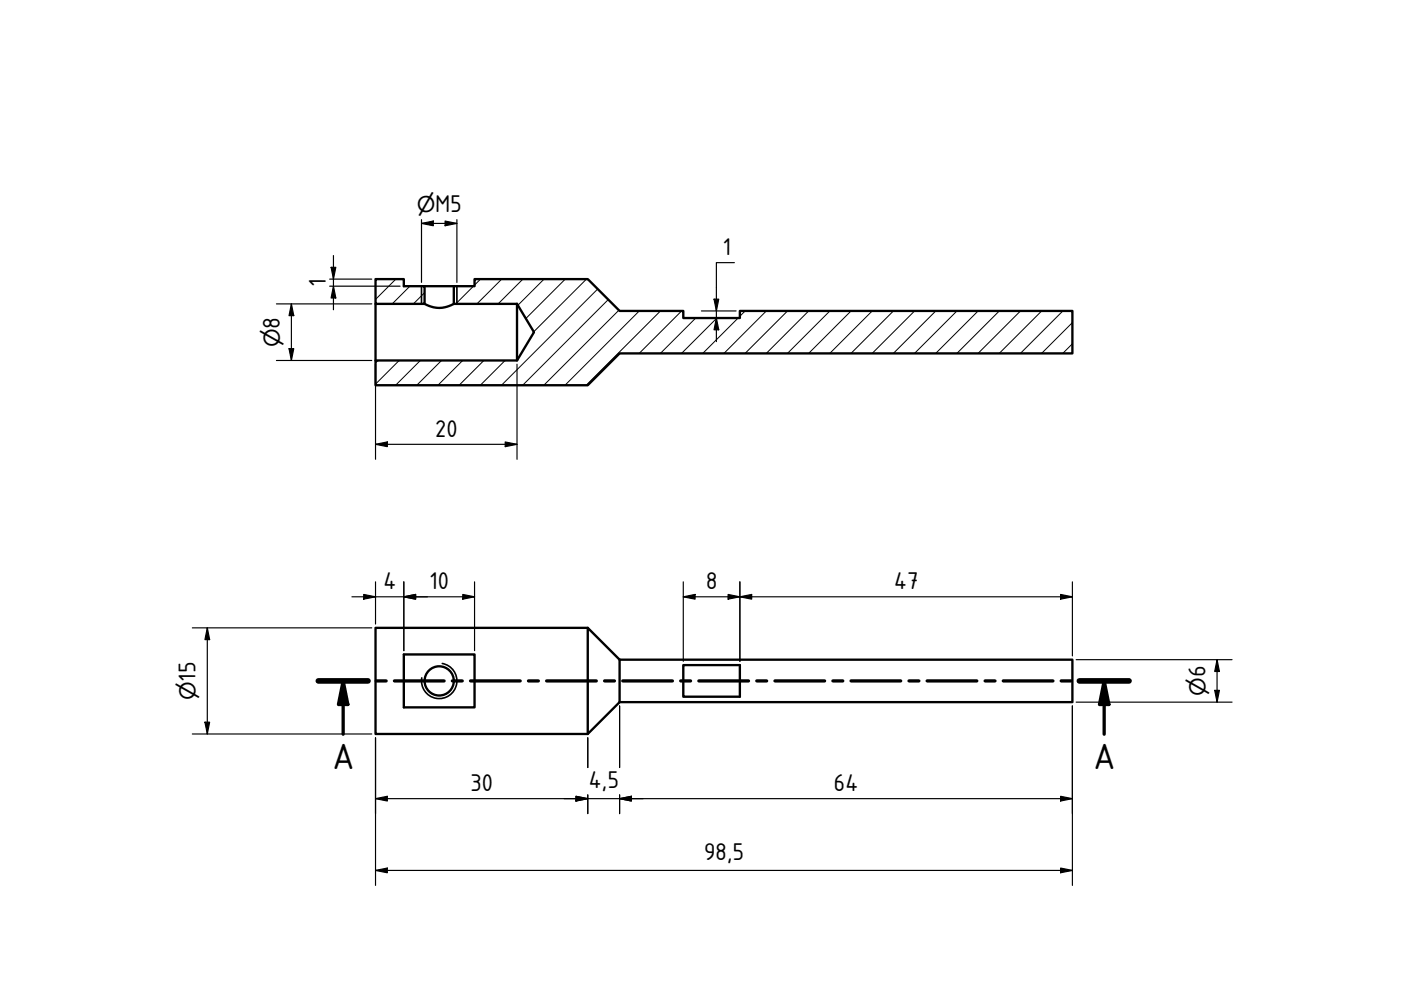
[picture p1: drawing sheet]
<svg xmlns="http://www.w3.org/2000/svg" width="297mm" height="210mm" viewBox="0 0 297 210" stroke-linecap="round" stroke-linejoin="round" font-family="sans-serif">
<defs><g id="words">
<g font-size="8.3">
<text x="70.4" y="163.1">A</text>
<text x="231.7" y="163.1">A</text>
</g>
<g font-size="5.5">
<text x="92.3" y="44.9">M5</text>
<text x="153.2" y="54.1">1</text>
<text x="69.1" y="60.8" transform="rotate(-90 69.1 60.8)">1</text>
<text x="59.3" y="69.7" transform="rotate(-90 59.3 69.7)">8</text>
<text x="92.2" y="92.6">20</text>
<text x="81.2" y="124.9">4</text>
<text x="91" y="124.9">10</text>
<text x="149.6" y="124.9">8</text>
<text x="189.5" y="124.9">47</text>
<text x="255.6" y="143.6" transform="rotate(-90 255.6 143.6)">6</text>
<text x="41.5" y="144.5" transform="rotate(-90 41.5 144.5)">15</text>
<text x="99.7" y="167.7">30</text>
<text x="124.8" y="167">4,5</text>
<text x="176.7" y="167.7">64</text>
<text x="149.2" y="182.2">98,5</text>
</g>
<g font-size="4.6">
<text x="88.4" y="44.9">⌀</text>
<text x="59.3" y="73.6" transform="rotate(-90 59.3 73.6)">⌀</text>
<text x="41.5" y="148.4" transform="rotate(-90 41.5 148.4)">⌀</text>
<text x="255.6" y="147.6" transform="rotate(-90 255.6 147.6)">⌀</text>
</g>
</g></defs>
<!-- layer: Schraffur (ISO) -->
<g fill="none" stroke="#000" stroke-width=".21">
<path d="M83.9 59.2l-4.3 4.3M101.9 59.2l-1.3 1.2M106.4 59.2l-5.3 5.2M110.9 59.2l-5.3 5.2M115.4 59.2l-5.6 5.5M119.8 59.2l-8.3 8.3M124.3 59.2l-11.1 11.1M80.1 76.4l-.5 .5M84.6 76.4l-5 5M86.9 60.7l-3.7 3.7M89.1 76.4l-5.2 5.3M90 62.1l-2.3 2.3"/>
<path d="M93.6 76.4l-5.2 5.3M98.1 76.4l-5.2 5.3M100.4 60.7l-3.8 3.7M102.6 76.4l-5.3 5.3M107.1 76.4l-5.3 5.3M126.7 61.3l-20.4 20.4M129 63.5l-18.2 18.2M131.2 65.8l-15.9 15.9M135.5 65.9l-15.7 15.8M140 65.9l-15.7 15.8M144.5 65.9l-9 9M147.5 67.4l-7.5 7.5"/>
<path d="M152 67.4l-7.5 7.5M156.5 67.4l-7.5 7.5M158 65.9l-1.1 1.2M162.5 65.9l-9 9M167 65.9l-9 9M171.5 65.9l-9 9M176 65.9l-9 9M180.4 65.9l-9 9M184.9 65.9l-9 9M189.4 65.9l-9 9M193.9 65.9l-9 9M198.4 65.9l-9 9"/>
<path d="M202.9 65.9l-9 9M207.4 65.9l-9 9M211.9 65.9l-9 9M216.4 65.9l-9 9M220.9 65.9l-9 9M225.3 65.9l-9 9M227.4 72.9l-2.1 2M227.4 68.4l-6.6 6.5"/>
</g>
<!-- layer: Sichtbar (ISO) -->
<g fill="none" stroke="#000" stroke-width=".5">
<path d="M79.6 59.2h6v1.5h4.4v3.7h-10.4zM79.6 76.4h30l3.6-6-3.6-6h-13.4v-3.7h4.4v-1.5h24l6.8 6.7h13.5v1.5h12v-1.5h70.5v9h-96l-6.8 6.8h-45zM79.6 64.4v12M90 64.4a6 6 0 0 0 6.2 0M90 60.7h6.2M109.6 64.4v12M85.6 138.8h15v11.2h-15zM124.6 133.1h-45v22.5h45M131.4 139.9l-6.8-6.8v22.5l6.8-6.7M131.4 139.9h96v9h-96M131.4 139.9v9M144.9 141h12v6.7h-12z"/>
<circle cx="93.1" cy="144.4" r="3.1"/>
</g>
<!-- layer: Sichtbar schmal (ISO) -->
<path d="M89.4 60.7v3.7M96.9 60.7v3.7M93.8 140.7a3.7 3.7 0 0 1 3 4.3 3.7 3.7 0 0 1-4.3 3.1 3.7 3.7 0 0 1-3.1-4.4" fill="none" stroke="#000" stroke-width=".35"/>
<!-- layer: Schnittlinie (ISO) -->
<g fill="none" stroke="#000" stroke-width=".7">
<path d="M67.5 144.4h10.5M72.8 144.4l1 5h-2zM72.8 144.4v11.3M79.8 144.4h2.1M83.6 144.4h10.6M95.9 144.4h2.1M99.8 144.4h10.5M112 144.4h2.1M115.9 144.4h10.5M128.2 144.4h2.1M132 144.4h10.6M144.3 144.4h2.1"/>
<path d="M148.2 144.4h10.5M160.4 144.4h2.1M164.3 144.4h10.5M176.6 144.4h2.1M180.4 144.4h10.6M192.7 144.4h2.1M196.6 144.4h10.5M208.9 144.4h2.1M212.7 144.4h10.5M225 144.4h2.1M228.8 144.4h10.6M234.1 144.4l1 5h-2z"/>
<path d="M234.1 144.4v11.3"/>
</g>
<path d="M67.5 144.4h10.5M228.8 144.4h10.6" fill="none" stroke="#000" stroke-width="1.2"/>
<g fill="#000">
<path d="M72.8 144.4l1 5h-2z" fill-rule="evenodd"/>
<path d="M234.1 144.4l1 5h-2z" fill-rule="evenodd"/>
</g>
<g fill="none" stroke="#000" stroke-width=".25">
<path d="M69.9 59.2h8.9M70.2 56.7h1l-.5 2.5zM70.7 54.2v11.5M89.4 47.4l2.5-.5v1zM89.4 47.4h7.5M89.4 46.6v13.3M94.4 46.9l2.5 .5-2.5 .5zM96.9 46.6v13.3M155.7 55.7h-3.8v16.7M58.6 76.4h20.2M58.6 64.4h20.2M61.3 73.9h1l-.5 2.5z"/>
<path d="M61.8 64.4l.5 2.5h-1zM61.8 64.4v12M69.9 60.7h14.9M70.7 60.7l.5 2.5h-1zM79.6 77.2v20.2M109.6 77.2v20.2M148.7 65.9h7.4M151.4 63.4h1l-.5 2.5zM151.9 67.4l.5 2.5h-1zM79.6 94.2l2.5-.5v1zM79.6 94.2h30M107.1 93.7l2.5 .5-2.5 .5z"/>
<path d="M40.8 133.1h38M44 133.1l.4 2.5h-1zM44 133.1v22.5M74.6 126.5h26M77.1 126l2.5 .5-2.5 .5zM79.6 123.4v8.9M85.6 126.5l2.5-.5v1zM85.6 123.4v14.6M98.1 126l2.5 .5-2.5 .5zM100.6 123.4v14.6M144.9 126.5l2.5-.5v1zM144.9 126.5h82.5"/>
<path d="M144.9 123.4v16.8M154.4 126l2.5 .5-2.5 .5zM156.9 126.5l2.5-.5v1zM156.9 123.4v16.8M224.9 126l2.5 .5-2.5 .5zM227.4 123.4v15.7M228.2 139.9h33M258 139.9l.5 2.5h-1zM258 139.9v9M40.8 155.6h38M43.4 153.1h1l-.4 2.5zM79.6 156.4v31.3"/>
<path d="M124.6 156.4v6.3M131.4 149.7v13M227.4 149.7v38M228.2 148.9h33M257.5 146.4h1l-.5 2.5zM79.6 169.3l2.5-.5v1zM79.6 169.3h147.8M122.1 168.8l2.5 .5-2.5 .5zM124.6 168.5v4M131.4 169.3l2.5-.5v1zM131.4 168.5v4M224.9 168.8l2.5 .5-2.5 .5z"/>
<path d="M79.6 184.6l2.5-.6v1zM79.6 184.6h147.8M224.9 184l2.5 .6-2.5 .4z"/>
</g>
<g fill="#000">
<path d="M70.2 56.7h1l-.5 2.5z" fill-rule="evenodd"/>
<path d="M89.4 47.4l2.5-.5v1z" fill-rule="evenodd"/>
<path d="M94.4 46.9l2.5 .5-2.5 .5z" fill-rule="evenodd"/>
<path d="M61.3 73.9h1l-.5 2.5z" fill-rule="evenodd"/>
<path d="M61.8 64.4l.5 2.5h-1z" fill-rule="evenodd"/>
<path d="M70.7 60.7l.5 2.5h-1z" fill-rule="evenodd"/>
<path d="M151.4 63.4h1l-.5 2.5z" fill-rule="evenodd"/>
<path d="M151.9 67.4l.5 2.5h-1z" fill-rule="evenodd"/>
<path d="M79.6 94.2l2.5-.5v1z" fill-rule="evenodd"/>
<path d="M107.1 93.7l2.5 .5-2.5 .5z" fill-rule="evenodd"/>
<path d="M44 133.1l.4 2.5h-1z" fill-rule="evenodd"/>
<path d="M77.1 126l2.5 .5-2.5 .5z" fill-rule="evenodd"/>
<path d="M85.6 126.5l2.5-.5v1z" fill-rule="evenodd"/>
<path d="M85.6 126.5l2.5-.5v1z" fill-rule="evenodd"/>
<path d="M98.1 126l2.5 .5-2.5 .5z" fill-rule="evenodd"/>
<path d="M144.9 126.5l2.5-.5v1z" fill-rule="evenodd"/>
<path d="M154.4 126l2.5 .5-2.5 .5z" fill-rule="evenodd"/>
<path d="M156.9 126.5l2.5-.5v1z" fill-rule="evenodd"/>
<path d="M224.9 126l2.5 .5-2.5 .5z" fill-rule="evenodd"/>
<path d="M43.4 153.1h1l-.4 2.5z" fill-rule="evenodd"/>
<path d="M257.5 146.4h1l-.5 2.5z" fill-rule="evenodd"/>
<path d="M258 139.9l.5 2.5h-1z" fill-rule="evenodd"/>
<path d="M79.6 169.3l2.5-.5v1z" fill-rule="evenodd"/>
<path d="M122.1 168.8l2.5 .5-2.5 .5z" fill-rule="evenodd"/>
<path d="M122.1 168.8l2.5 .5-2.5 .5z" fill-rule="evenodd"/>
<path d="M131.4 169.3l2.5-.5v1z" fill-rule="evenodd"/>
<path d="M131.4 169.3l2.5-.5v1z" fill-rule="evenodd"/>
<path d="M224.9 168.8l2.5 .5-2.5 .5z" fill-rule="evenodd"/>
<path d="M79.6 184.6l2.5-.6v1z" fill-rule="evenodd"/>
<path d="M224.9 184l2.5 .6-2.5 .4z" fill-rule="evenodd"/>
</g>
<use href="#words"/>
</svg>
